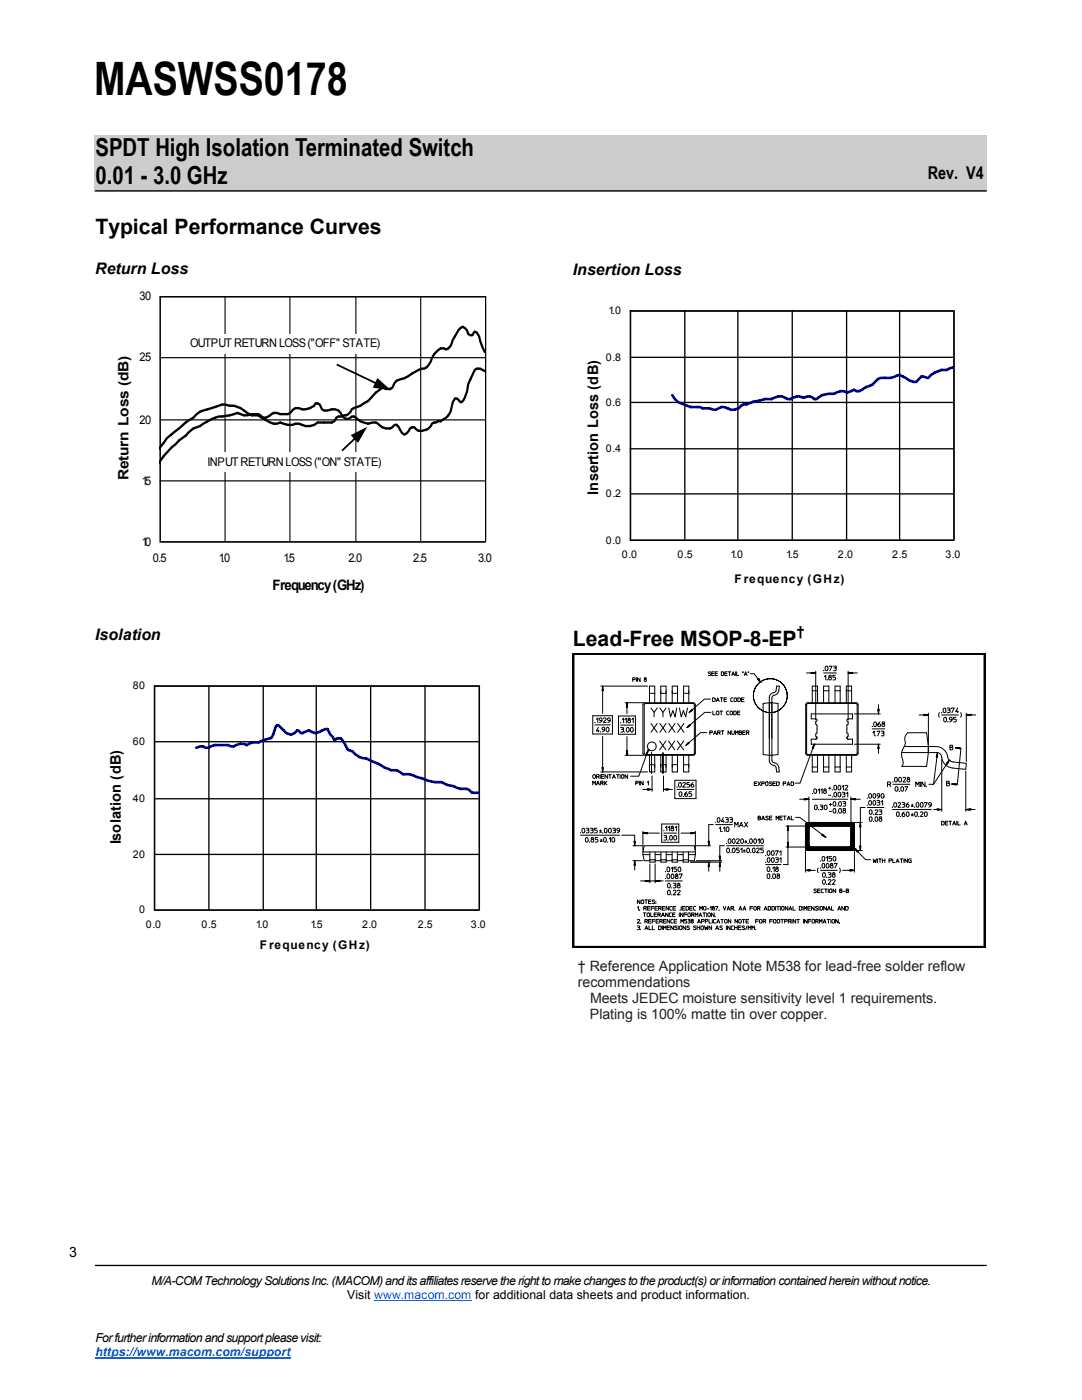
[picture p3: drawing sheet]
<svg xmlns="http://www.w3.org/2000/svg" width="216mm" height="279mm" viewBox="0 0 216 279" stroke-linecap="round" stroke-linejoin="round" font-family="sans-serif">
<defs><g id="words">
<text font-size="9.2" x="18.8" y="19">MASWSS0178</text>
<g font-size="5">
<text x="19" y="31.1">SPDT High Isolation Terminated Switch</text>
<text x="19" y="36.8">0.01 - 3.0 GHz</text>
</g>
<g font-size="4.2">
<text x="19" y="46.8">Typical Performance Curves</text>
<text x="114.3" y="128.9">Lead-Free MSOP-8-EP</text>
</g>
<text font-size="3.5" x="185.2" y="35.7">Rev. V4</text>
<g font-size="3.2">
<text x="19" y="54.7">Return Loss</text>
<text x="114.3" y="54.8">Insertion Loss</text>
<text x="19" y="127.7">Isolation</text>
</g>
<g font-size="2.9">
<text x="25.6" y="95.8" transform="rotate(-90 25.6 95.8)">Return Loss (dB)</text>
<text x="119.3" y="98.7" transform="rotate(-90 119.3 98.7)">Insertion Loss (dB)</text>
<text x="54.4" y="117.7">Frequency (GHz)</text>
<text x="24.1" y="168.6" transform="rotate(-90 24.1 168.6)">Isolation (dB)</text>
</g>
<g font-size="2.8">
<text x="159" y="126.9">†</text>
<text x="13.8" y="250.9">3</text>
</g>
<g font-size="2.8" fill="#212120">
<text x="115.3" y="193.7">† Reference Application Note M538 for lead-free solder reflow</text>
<text x="115.3" y="197">recommendations</text>
<text x="117.7" y="203.5">Plating is 100% matte tin over copper.</text>
<text x="117.8" y="200.3">Meets JEDEC moisture sensitivity level 1 requirements.</text>
</g>
<g font-size="2.5">
<text x="30.2" y="256.5">M/A-COM Technology Solutions Inc. (MACOM) and its affiliates reserve the right to make changes to the product(s) or information contained herein without notice.</text>
<text x="69.3" y="259.3">Visit www.macom.com for additional data sheets and product information.</text>
<text x="19" y="267.8">For further information and support please visit:</text>
</g>
<text font-size="2.5" fill="#06f" x="19" y="270.7">https://www.macom.com/support</text>
<g font-size="2.4">
<text x="27.8" y="60">30</text>
<text x="37.9" y="69.3">OUTPUT RETURN LOSS (&quot;OFF&quot; STATE)</text>
<text x="27.8" y="72.2">25</text>
<text x="27.8" y="84.6">20</text>
<text x="41.4" y="92.9">INPUT RETURN LOSS (&quot;ON&quot; STATE)</text>
<text x="28.3" y="96.7">15</text>
<text x="28.3" y="108.9">10</text>
<text x="30.5" y="112.3">0.5</text>
<text x="43.6" y="112.3">1.0</text>
<text x="56.6" y="112.3">1.5</text>
<text x="69.5" y="112.3">2.0</text>
<text x="82.5" y="112.3">2.5</text>
<text x="95.4" y="112.3">3.0</text>
<text x="146.6" y="116.4">Frequency (GHz)</text>
<text x="51.9" y="189.5">Frequency (GHz)</text>
</g>
<g font-size="2.1">
<text x="121.5" y="62.7">1.0</text>
<text x="120.9" y="72">0.8</text>
<text x="120.9" y="81">0.6</text>
<text x="120.9" y="90.2">0.4</text>
<text x="120.9" y="99.2">0.2</text>
<text x="120.9" y="108.5">0.0</text>
<text x="124.1" y="111.4">0.0</text>
<text x="135.2" y="111.4">0.5</text>
<text x="145.8" y="111.4">1.0</text>
<text x="156.9" y="111.4">1.5</text>
<text x="167.2" y="111.4">2.0</text>
<text x="178.1" y="111.4">2.5</text>
<text x="188.7" y="111.4">3.0</text>
<text x="26.5" y="137.6">80</text>
<text x="26.5" y="148.7">60</text>
<text x="26.5" y="160.1">40</text>
<text x="26.5" y="171.2">20</text>
<text x="27.8" y="182.3">0</text>
<text x="29.1" y="185.2">0.0</text>
<text x="40.2" y="185.2">0.5</text>
<text x="51.1" y="185.2">1.0</text>
<text x="61.9" y="185.2">1.5</text>
<text x="72.3" y="185.2">2.0</text>
<text x="83.4" y="185.2">2.5</text>
<text x="93.9" y="185.2">3.0</text>
</g>
</g></defs>
<path d="M18.8 26.9h178v11.3h-178z" fill-rule="evenodd" fill="#ccc"/>
<path d="M19 38.1h177.8" fill="none" stroke="#000" stroke-width=".26"/>
<g fill="#fff">
<path d="M6.9 247.1h9.6v6.3h-9.6z" fill-rule="evenodd"/>
<path d="M6.9 247.3h9.5v6.4h-9.5z" fill-rule="evenodd"/>
</g>
<path d="M19 252.6h177.8" fill="none" stroke="#000" stroke-width=".26"/>
<path d="M74.7 259.7h19.4" fill="none" stroke="#06f" stroke-width=".2"/>
<path d="M19 271.1h39" fill="none" stroke="#06f" stroke-width=".25"/>
<g fill="#fff">
<path d="M6.9 247.3h9.5v6.3h-9.5z" fill-rule="evenodd"/>
<path d="M31.8 59h64.9v49h-64.9z" fill-rule="evenodd"/>
</g>
<path d="M44.9 59.2v48.7M57.9 59.2v48.7M71 59.2v48.7M84 59.2v48.7M96.7 59.2h-64.7v49h64.9M96.9 59.2v48.7M32 71.4h64.7M32 96h64.7M32 83.8h64.7" fill="none" stroke="#000" stroke-width=".23"/>
<path d="M96.7 74.1l-.9-.5a1.01 1.01 0 0 0-1.3 .7l-1.1 2.4a5.5 5.5 0 0 1-1.3 3.6h-.2l-.7-.7h-.4l-.4 .7-.3 .9a2.9 2.9 0 0 1-1.5 2.4l-.6 .5h-.7l-.2 .2h-.5l-.4 .3a2.25 2.25 0 0 1-3.1 1.2l-.4-.5h-.5l-.4 .2-.6 1-.5 .2-.4-.2-.7-1.2-.4-.5h-.5a1.67 1.67 0 0 1-2.4 .5 2.45 2.45 0 0 0-1.7-1 3.4 3.4 0 0 1-3.5-.9l-.5-.3h-.4a1.23 1.23 0 0 1-1.4 .5 1.23 1.23 0 0 1-.8-1.2 1.99 1.99 0 0 0-2.6-.5 1.03 1.03 0 0 1-1.4-.7l-.2-.4-.4-.3h-.5l-.2 .5a3.2 3.2 0 0 1-3.3 .5 1.68 1.68 0 0 0-1.5 .9l-.4 .3h-1.6a1.38 1.38 0 0 0-1.9 .2l-.5 .2a1 1 0 0 1-1.5-.2 3.7 3.7 0 0 0-2.7 0h-.6l-1.3-.5a9.9 9.9 0 0 1-3.8 .7l-1.3 .5-2.4 1.4a4.4 4.4 0 0 0-2.8 2l-1.4 .9-1.5 1.4-1.5 1.7-1 1.4M96.7 70.2l-.9-2.1-.2-1-.4-.7-.4-.2-.5 .7h-.4l-.5-.2-.2-.8-.9-.7-.8 .7-1.1 2a2.3 2.3 0 0 1-1.4 1.9l-.4-.3h-.6a4.2 4.2 0 0 0-2 2.7 1.83 1.83 0 0 1-1.8 1.4l-2 .9a6.9 6.9 0 0 1-3 1.5l-.7 .9a1.05 1.05 0 0 1-1.7 .5h-.5a9.8 9.8 0 0 0-2.8 2.6l-1.6 1-1.7 .7a1.51 1.51 0 0 1-1.6 1.2l-.4 .2a1.02 1.02 0 0 0-1.3 .7l-.7 .5h-2.8a3.1 3.1 0 0 1-3.7 .3h-.7a3.5 3.5 0 0 1-3.1-.3 2.51 2.51 0 0 1-2.8-.5l-1.6-.9a2.83 2.83 0 0 1-2.8-1 4.5 4.5 0 0 0-2.9-.9 3 3 0 0 0-2.8 .2 9.3 9.3 0 0 0-3.7 1.5l-.7 .7-1.5 .9-3.8 3.1-1.6 2.2" fill="none" stroke="#000" stroke-width=".46"/>
<g fill="#fff">
<path d="M40.8 90.3h36.4v3.8h-36.4z" fill-rule="evenodd"/>
<path d="M37.3 66.7h39.7v3.8h-39.7z" fill-rule="evenodd"/>
</g>
<g fill="#000">
<path d="M67.3 72.6l8 3.8-.2 .3-8-3.8zM75.3 75.5l2.8 2.4-3.7-.5z"/>
<path d="M68.1 89.8l2.8-2.6 .2 .3-2.7 2.6zM70 86.9l3.3-1.7-1.8 3.2z"/>
</g>
<g fill="none" stroke="#000" stroke-width=".26">
<path d="M125.8 71.3h64.3M136.7 62.1v45.5M147.3 62.1v45.5M158.1 62.1v45.5M169 62.1v45.5M179.5 62.1v45.5M190.1 62.1h-64.3v45.7h64.6M190.4 62.1v45.5M125.8 98.6h64.3M125.8 89.6h64.3M125.8 80.3h64.3M41.7 136.9v44.5"/>
<path d="M52.5 136.9v44.5M63.1 136.9v44.5M74 136.9v44.5M84.8 136.9v44.5M95.4 136.9h-64.6v44.8h64.9M95.7 136.9v44.5M30.8 159.4h64.6M30.8 148h64.6M30.8 170.5h64.6"/>
</g>
<path d="M190.3 73.3l-1.4 .5a3.9 3.9 0 0 0-3.7 1.6l-.8-.2a.84 .84 0 0 0-1 .5l-.6 .5h-.5l-.8-.2a4.4 4.4 0 0 0-2.3-1.1 3.7 3.7 0 0 1-2.7 .5h-.8l-.5 .3a3.6 3.6 0 0 1-2.4 1.6l-1.3 .8h-.6l-.5-.3-1.3 .5a2.44 2.44 0 0 0-2.7 .3 4.5 4.5 0 0 0-3.4 1.1h-.5a1.51 1.51 0 0 0-2.1-.3 2.45 2.45 0 0 0-2.7 .3h-.5a2.44 2.44 0 0 0-3.2 0h-1.3l-2.4 .5-2.4 .8a2.01 2.01 0 0 1-2.6 .5 1.96 1.96 0 0 0-2.4 .3h-.5l-.8-.3h-1.3l-.6-.3h-.5a6.4 6.4 0 0 1-4.5-1.5l-.5-.8M39.2 149.2l.8-.2 1.6 .2a3.7 3.7 0 0 1 2.6-.5h1.3l.6 .3h.5a2.44 2.44 0 0 1 2.6-.3 2.73 2.73 0 0 1 2.4-.5l2.4-.8a4.9 4.9 0 0 0 1.1-2.4l.2-.3h.3l.8 .8a1.76 1.76 0 0 0 2.4 .8l.5-.5h.3l.5 .5 1.6-.5a1.9 1.9 0 0 0 2.6 0l.5-.3h.6l.5 1.1 .5 .5 .3 .6h.3a.94 .94 0 0 1 1.3 0l1 1.8 .3 .3 .8 .2a3.2 3.2 0 0 0 2.6 1.4l5.1 2.3a2.43 2.43 0 0 1 2.4 .8 3.6 3.6 0 0 1 2.6 .6l1.1 .2a7.1 7.1 0 0 0 3.9 .8l1.1 .6 1.3 .2a3.6 3.6 0 0 0 2.7 .6l.5 .2 .5 .5h1.3" fill="none" stroke="#000080" stroke-width=".53"/>
<path d="M114.3 130.4h82.3v58.7h-82.3z" fill-rule="evenodd" fill="#fff"/>
<path d="M114.3 130.4h82.3v58.7h-82.3z" fill="none" stroke="#000" stroke-width=".71"/>
<path d="M115.1 131.1h81.1v56h-81.1z" fill-rule="evenodd" fill="#fff" stroke="#fff" stroke-width=".2"/>
<g fill="none" stroke="#000" stroke-width=".2">
<path d="M119.9 136.9h9.4M120.2 137.8h.2zM120.2 137.7h.1M120.2 137.7h.1h-.1M120.2 137.6h.1M120.2 137.5h.1M120.3 137.3h.1M120.3 137.1v.2M120.3 137.4v.1M120.3 137v.1M120.3 136.9l.1 1h-.3zM120.3 136.9v5.5"/>
<path d="M120.3 137.5v.1M126.3 135.7l.4-.1v-.3h-.4v.7M127 135.3v.7M127.7 135.3v.7l-.5-.7v.7M128.7 135.6a.22 .22 0 0 0-.1 .3 .22 .22 0 0 0 .4 0 .22 .22 0 0 0-.2-.3M129.6 138.4h1.1M131.9 138.4h1M134.2 138.4h1M136.4 138.4h1.1M141.8 139.5h-1.2l-3.1 2.7M141.8 134.2l-.2-.1-.3 .1 .4 .3a.24 .24 0 0 1 0 .4 .24 .24 0 0 1-.4-.2M142 134.4h.4"/>
<path d="M142.2 139.3l.5 .1-.1 .6h-.4zM142.5 134.1h-.5v.7h.5M142.7 134.4h.4M143 139.8h.5M143.2 134.1h-.5v.7h.5M143.8 139.3h.2v.7M144 134.1l.4 .1v.6h-.4zM144 139.3h.3M144.5 139.6h.4M144.7 134.4h.4M145 139.3h-.5v.7h.5M145.1 134.1h-.4v.7h.4"/>
<path d="M145.3 134.1h.3v.7M145.6 134.1h.2M146 134.8l.3-.7 .3 .7M146.1 134.6h.4M146.3 139.3h-.4l-.1 .2 .1 .4 .4 .1M146.6 139.3h.2l.2 .1v.5l-.2 .1-.3-.2zM146.8 134.1v.7M147 134.1v.7h.4M147.3 139.3l.4 .1v.6h-.4zM148 139.6h.4M148.2 134.1v.2M148.3 134.1v.2"/>
<path d="M148.5 139.3h-.5v.7h.5M148.5 134.8l.3-.7 .3 .7M148.6 134.6h.4M149.3 134.1v.2M149.4 134.1v.2M149.7 134.5h.8l1.3 1.7M151.2 135.6l.2-.2 .4 .8zM151.2 135.6h.2M151.3 135.6h.2M151.3 135.5h.1M151.3 135.7h.2M151.4 135.5h.1"/>
<path d="M151.4 135.7h.1M151.4 135.8h.2M151.5 135.9h.1M151.6 135.9h.1M151.6 135.9l.1 .1M151.7 136h.1M151.7 136.1h.1M155 136.9h.5l-.1 .9a1.25 1.25 0 0 1-1.1 1.1l-.2 .4v12.4a1.4 1.4 0 0 0 1 .8l.3 .5 .1 1.1h-.5l-.1-.8a1.08 1.08 0 0 0-.9-.7l-.5-.7v-12.6a1.22 1.22 0 0 1 1.2-1.2l.2-.2zM161 134.3h1.8M161.9 134.2h.1M161.9 134.2l.9 .1-.9 .2zM162.1 137.9h1.1"/>
<path d="M162.2 134.2l-.3 .1h.6M162.5 134.4h-.6h.3M162.8 134v9.7M164.4 137.9h1M164.4 133.9h.1M164.4 134.3h2.5M164.5 135.1l.3-.3v.9M164.8 133.1a.28 .28 0 0 1 .3-.1 .28 .28 0 0 1 .1 .3v.2a.29 .29 0 0 1-.2 .4 .29 .29 0 0 1-.3-.4zM165.1 135.7h.1M165.5 133h.6l-.5 .9M165.6 135.2a.28 .28 0 0 0-.2 .4 .28 .28 0 0 0 .5 0 .28 .28 0 0 0-.2-.4M166.3 133h.6v.2l-.2 .1a.28 .28 0 0 1 .2 .3 .28 .28 0 0 1-.2 .3h-.4"/>
<path d="M166.5 133.3h.2M166.6 137.9h1.1M166.7 134.8h-.5v.4h.3a.28 .28 0 0 1 .3 .2 .28 .28 0 0 1-.3 .3h-.3M168.9 137.9h1.1M169.3 134.3l.9-.1v.3zM169.3 134v9.7M169.3 134.3h1.8M169.6 134.4h.5h-.2M169.6 134.3h.5h-.8M169.9 134.2h.2M170.2 134.2h.1M118.3 156.7v-.8l.3 .4 .2-.4v.8"/>
<path d="M118.3 142.9h3.9v3.6h-3.9zM118.4 154.7l.2-.1 .2 .2v.3l-.1 .2-.4-.1zM118.7 144.2h.1M118.7 144.7h3.1M119 143.6l.3-.3v.9M119 156.7l.3-.8 .3 .8M119 155v.4M119.1 156.4h.5M119.3 155h-.3v-.4l.6 .1-.1 .3h-.2l.3 .4M119.4 145.2l-.4 .7h.6M119.4 145.7v.4M119.8 154.6v.8"/>
<path d="M119.8 146.1h.1M119.9 156.3v.4M119.9 154.1h9.4M120 155h.5M120.1 143.8h-.3a.28 .28 0 0 1-.1-.5 .28 .28 0 0 1 .4 .2v.4l-.4 .3M120.1 156.3h-.2v-.4l.5 .1v.2l-.3 .1 .3 .4M120.1 153.2h.3l-.1 .9zM120.2 153.3h.1h-.1M120.2 153.2h.2M120.2 153.5l.1 .1M120.2 153.5h.1M120.3 153.7h.1"/>
<path d="M120.3 153.8v.3M120.3 153.6v.1M120.3 147v7.1M120.3 153.4h-.1h.1M120.4 143.5a.27 .27 0 0 1 .3-.2 .27 .27 0 0 1 .2 .3l-.5 .6h.6M120.5 154.6h-.5v.8h.5M120.6 155.9v.8M120.7 145.7h-.3a.27 .27 0 0 1-.1-.5 .27 .27 0 0 1 .4 .2v.4l-.5 .3M120.7 156.3l-.1 .1M121.1 155.9l-.4 .4 .4 .4M121.1 145.2h.1a.51 .51 0 0 1 .3 .4 .51 .51 0 0 1-.2 .5h-.1a.55 .55 0 0 1-.1-.9zM121.3 154.6v.8l-.6-.8v.8"/>
<path d="M121.5 154.6h.2v.8M121.7 154.6h.3M121.8 143.8h-.3a.27 .27 0 0 1-.3-.3 .27 .27 0 0 1 .3-.2 .27 .27 0 0 1 .3 .2l-.1 .4-.4 .3M122.2 155.4l.3-.8 .3 .8M122.3 155.1h.4M123.1 154.6h.2v.8M123.3 154.6h.3M123.4 142.9h3.4v3.7h-3.4zM123.8 154.6v.8M123.9 144.3h.1M123.9 145.2l.5 .1v.2l-.2 .1a.29 .29 0 0 1 .2 .3 .29 .29 0 0 1-.2 .2h-.3M123.9 144.7h2.5"/>
<path d="M124 145.6h.2M124.1 154.7l.2-.1 .2 .2-.1 .5h-.3zM124.2 143.6l.3-.2v.9M124.7 146.1h.1M124.7 143.6l.3-.2v.9M124.8 150.8h3.6M124.8 140.3h3.6M125 149.8h.3l-.2 1zM125.1 149.9h.1M125.1 150h.1zM125.1 150h.1M125.1 141h.1"/>
<path d="M125.1 140.8l.1 .2h-.1M125.1 150.3v.1M125.1 150.2h.1M125.1 150.1h.1M125.1 140.8h.1M125.1 140.3v.4M125.1 140.3l.2 .9h-.3zM125.1 150.6v.2M125.1 150.5v.1M125.1 150.5h.1M125.1 145.3a.29 .29 0 0 1 .5 .2v.3a.29 .29 0 0 1-.3 .3 .29 .29 0 0 1-.3-.3zM125.1 140.3v2.2"/>
<path d="M125.1 147v3.8M125.1 140.7h.1M125.2 150.1h-.1h.1M125.2 141.1h-.1l.1 .1M125.3 154.6v.8l-.6-.8v.8M125.5 143.7a.29 .29 0 0 0-.2 .5 .29 .29 0 0 0 .5 0 .29 .29 0 0 0-.2-.5M125.9 145.3a.28 .28 0 0 1 .3-.1 .28 .28 0 0 1 .2 .3v.3a.29 .29 0 0 1-.3 .3 .29 .29 0 0 1-.3-.3zM126.1 143.6l.3-.2v.9M126.9 156.3h.5v-.3l-.5-.1v.8M127.6 155.9v.8M128.3 157.6h1.8M128.4 155.9v.8l-.6-.8v.8"/>
<path d="M128.4 140.4l.2-.1h9.8l.3 .2 .1 9.9-.1 .2-.4 .2-9.8-.1-.2-.4zM128.6 140.5l9.8-.1 .2 .3-.1 9.8-.2 .1-9.7-.1zM129.1 150.3h.1M129.1 150.2h.1M129.2 150.1h.1M129.2 150.4h-.2l.1 .1M129.2 156.2l.2-.3v.8M129.2 157.5l.9 .1-.9 .1zM129.2 157.5h.1M129.2 150.3h-.1M129.2 150h.1M129.3 150h.1"/>
<path d="M129.3 149.9h.1M129.3 149.8h.1M129.4 149.7h.1M129.4 149.6h.1M129.4 149.6l-1.9 5.3h-1.6M129.4 149.6l-.2 .9-.2-.1zM129.5 157.5h-.2h.5M129.6 152.6h1.1M129.6 140.3v-3.4h1.1v3.4M129.6 150.8v3.3h1.1v-3.3M129.8 157.6h-.5l.2 .1M129.9 141.3l.6 .9v.9"/>
<path d="M129.9 144.4l1.3 1.8M130 150.2v4.2M130.1 154.9v3.1M131.2 141.3l-.7 .9M131.2 144.4l-1.3 1.8M131.6 147.9l1.3 1.8M131.7 141.3l.6 .9v.9M131.7 144.4l1.2 1.8M131.9 152.6h1M131.9 140.3v-3.4h1v3.4M131.9 150.8v3.3h1v-3.3M132.3 150.2v4.2"/>
<path d="M132.4 157.6l.9-.1v.2zM132.4 157.6h1.8M132.4 154.9v3.1M132.7 157.6h.6l-.3 .1M132.7 157.5l.6 .1h-.9M132.9 147.9l-1.3 1.8M132.9 141.3l-.6 .9M132.9 144.4l-1.2 1.8M133 157.5h.3M133.3 157.5h.1M133.4 147.9l1.3 1.8M133.5 141.3l.3 1.8 .5-1.3 .4 1.3 .4-1.8"/>
<path d="M133.5 144.4l1.2 1.8M134.2 152.6h1M134.2 140.3v-3.4h1v3.4M134.2 150.8v3.3h1v-3.3M134.7 147.9l-1.3 1.8M134.7 155.7h4.2v3.7h-4.2zM134.7 144.4l-1.2 1.8M135.1 157.1h.1M135.1 157.6h3.4M135.2 147.9l1.2 1.8M135.2 144.4l1.3 1.8M135.5 156.3a.29 .29 0 0 1 .4-.1 .29 .29 0 0 1 .1 .3v.3a.29 .29 0 0 1-.3 .3 .29 .29 0 0 1-.3-.3z"/>
<path d="M135.6 141.3l.4 1.8 .4-1.3 .5 1.3 .3-1.8M135.7 158.1l.1-.1a.51 .51 0 0 1 .3 .5 .51 .51 0 0 1-.3 .5 .51 .51 0 0 1-.1-.9zM136.2 156.3a.27 .27 0 0 1 .4-.1 .27 .27 0 0 1 .2 .3l-.6 .6h.6M136.4 159h.1M136.4 140.3v-3.4h1.1v3.4M136.4 150.8v3.3h1.1v-3.3M136.4 152.6h1.1M136.4 147.9l-1.2 1.8M136.5 144.4l-1.3 1.8M137.1 158l-.3 .2a.39 .39 0 0 0-.1 .5 .39 .39 0 0 0 .3 .3 .28 .28 0 0 0 .2-.3 .28 .28 0 0 0-.2-.3 .28 .28 0 0 0-.3 .3M137.1 148.6h.1M137.2 148.5h.1"/>
<path d="M137.2 145.1h.1M137.2 148.4h.2M137.2 148.5h-.1M137.3 148.4h.1M137.3 148.3h.2M137.3 145h.1M137.4 148.3h.1M137.4 148.2l.1 .1-.6 .5zM137.4 144.9h.1M137.4 145h-.1M137.4 144.9h.2M137.5 144.8h.2"/>
<path d="M137.6 144.7h.1M137.6 144.7l.1 .1-.6 .4zM137.6 156.2h-.5v.4h.3a.28 .28 0 0 1 .2 .2 .28 .28 0 0 1-.2 .3h-.3M137.7 144.8h-.2M137.8 142h.1M137.9 141.8h.2M138 141.8h.1M138 158h-.5v.4h.3a.28 .28 0 0 1 .3 .3 .28 .28 0 0 1-.3 .3h-.3M138 141.9h-.1M138 141.7h.1M138.1 141.6l.1 .2-.7 .4zM138.3 156.2l-.2 .2a.38 .38 0 0 0-.2 .5 .38 .38 0 0 0 .4 .2 .29 .29 0 0 0 .1-.5 .29 .29 0 0 0-.5 .2"/>
<path d="M141 146.2h-1.2l-2.9 2.6M141.7 146.2h.4v-.3h-.4v.7M141.9 142.2h-1.2l-3.6 3M142.3 141.9v.8h.4M142.4 146.6l.3-.7 .3 .7M142.5 146.4h.4M142.9 140l.3-.7 .3 .7M143 142l.2-.1 .3 .2-.1 .5-.3 .1-.1-.2zM143.2 146.2v.4M143.5 146.2h-.3v-.3h.5v.3h-.2l.2 .4M143.7 141.9h.2v.8M143.9 141.9h.3"/>
<path d="M144 145.9h.2v.7M144.2 145.9h.3M145.5 141.9l-.4 .1-.1 .2v.4l.5 .1M145.7 142l.2-.1 .2 .1v.6h-.4zM145.8 145.9v.7l-.5-.7v.7M146 145.9v.5l.2 .2 .3-.1 .1-.6M146.4 141.9l.5 .1-.1 .6-.4 .1zM146.8 146.6v-.7l.2 .4 .3-.4v.7M147.2 142.3h.4M147.5 146.2h.3a.21 .21 0 0 1 .2 .2 .21 .21 0 0 1-.2 .2h-.3v-.7h.4l-.1 .3M147.7 141.9h-.5v.8h.5M148.2 146.2h.5"/>
<path d="M148.7 145.9h-.5v.7h.5M149 146.2v.4M149.3 146.2h-.3v-.3h.4l.1 .3h-.2l.2 .4M150.5 156.4h.5M151.1 156.1h-.6v.7h.6M151.3 156.1l.5 .7M151.8 156.1l-.5 .7M152 156.4h.5v-.3h-.5v.7M152.3 140.4l1.2-.1 1.8 .1v10.2l-1.2 .2-1.8-.2zM152.8 156.1h.3l.2 .1v.4l-.2 .2-.3-.2zM154 156.1h-.5l.4 .3a.22 .22 0 0 1 .1 .4 .22 .22 0 0 1-.4 0l-.1-.1M154.2 156.4h.5"/>
<path d="M154.8 156.1h-.6v.7h.6M155 156.1h.4l.1 .1v.4l-.1 .2h-.4zM156.3 156.4h.5v-.3h-.5v.7M157.1 156.8l.3-.7 .2 .7M157.2 156.6h.4M157.9 156.1h.4l.1 .5-.2 .2h-.3zM159.6 159.5h1.8M160.5 159.4l.9 .1-.9 .2zM160.5 159.4h.1M160.8 159.4l-.2 .1h.5M160.9 140.4l.2-.1h9.8l.2 .1 .2 .3-.1 9.9-.4 .2-9.8-.1-.2-.3v-9.7zM161 140.6l.3-.2h9.5l.3 .2-.1 9.9h-9.9z"/>
<path d="M161.1 159.6h-.5h.2M161.4 159.1v9.5M162.1 140.3v-3.4h1.1v3.4M162.1 150.8v3.3h1.1v-3.3M162.1 153.1h1.1M162.1 158.4h.1M162.1 159.5h7.1M162.2 149.3h.1M162.2 149.2h.1M162.3 149.1h.1M162.3 149h.1M162.3 149.3h-.2l.1 .1"/>
<path d="M162.3 149.2h-.1M162.4 148.8h.1M162.4 148.9h.1M162.4 148.7h.1M162.5 148.7h.1M162.5 148.6h.1M162.5 148.5l-2.8 7.8h-1M162.5 148.5h.1M162.5 148.5l-.2 .9h-.2zM162.5 157.5a.27 .27 0 0 1 .4 0 .27 .27 0 0 1 .1 .3v.2a.29 .29 0 0 1-.3 .4 .29 .29 0 0 1-.3-.4zM163.3 157.7l.2-.3v1M163.8 157.7l.3-.3v1"/>
<path d="M164.4 140.3v-3.4h1v3.4M164.4 150.8v3.3h1v-3.3M164.4 153.1h1M164.6 157.8a.29 .29 0 0 0-.2 .4 .29 .29 0 0 0 .5 0 .29 .29 0 0 0-.2-.4M165.4 157.3h.4M165.4 158.7h.4M165.6 157.1v.5M166.1 157.7h.1M166.1 159.1h.1M166.5 158.2a.28 .28 0 0 1 .3 0 .28 .28 0 0 1 .2 .3l-.1 .4a.25 .25 0 0 1-.2 .2 .25 .25 0 0 1-.3-.2zM166.5 156.8h.2a.51 .51 0 0 1 .2 .8 .27 .27 0 0 1-.3 0 .27 .27 0 0 1-.2-.3zM166.6 140.3v-3.4h1.1v3.4"/>
<path d="M166.6 150.8v3.3h1.1v-3.3M166.6 153.1h1.1M167.3 158.2a.28 .28 0 0 1 .4 0 .28 .28 0 0 1 .1 .3v.4a.28 .28 0 0 1-.4 .2 .28 .28 0 0 1-.2-.4zM167.4 156.8h.1a.51 .51 0 0 1 .3 .4 .51 .51 0 0 1-.3 .5 .55 .55 0 0 1-.1-.9zM168.1 157l.2-.2v.9M168.1 158.1l.5 .1-.2 .3a.3 .3 0 0 1 .2 .3 .3 .3 0 0 1-.2 .3h-.3M168.2 160l.6 .1v.2l-.2 .1a.3 .3 0 0 1 .2 .2 .3 .3 0 0 1-.3 .3h-.3M168.2 158.5h.2M168.6 156.9a.28 .28 0 0 1 .4-.2 .28 .28 0 0 1 .1 .4l-.5 .6h.6M168.9 158.4l.3-.3v1M168.9 140.3v-3.4h1.1v3.4M168.9 150.8v3.3h1.1v-3.3"/>
<path d="M168.9 153.1h1.1M169.2 147.5h.9v1h-8.2v-1h.9a.3 .3 0 0 0 .3-.3 .3 .3 0 0 0-.3-.3v-.4l.3-.3v-1.5l-.3-.1v-.6a.28 .28 0 0 0 .3-.2 .28 .28 0 0 0-.3-.3h-.9v-1h8.2v1h-.8a.28 .28 0 0 0-.3 .3 .28 .28 0 0 0 .3 .2v.5l-.3 .3v1.5l.3 .2v.4a.3 .3 0 0 0-.3 .3 .3 .3 0 0 0 .3 .3M169.8 159.1v9.6l-.2 .3-.2 .1M169.8 159.5l1-.1v.3zM169.8 159.5h1.9M170.1 159.6h.6h-.3M170.1 159.5h.6h-.8M170.4 159.4h.3M170.5 148.5h5.2M170.5 142.5h5.2M170.7 159.4h.1M173.1 159.3h.1"/>
<path d="M173.5 158.5a.27 .27 0 0 1 .3 0 .27 .27 0 0 1 .1 .3v.2a.29 .29 0 0 1-.2 .3 .29 .29 0 0 1-.3-.3zM173.5 159.9a.27 .27 0 0 1 .3-.1 .27 .27 0 0 1 .1 .3v.3a.29 .29 0 0 1-.2 .3 .29 .29 0 0 1-.3-.3zM174.1 145h.1M174.1 145.5h2.5M174.2 146.2l.3-.3v1M174.3 158.5a.27 .27 0 0 1 .3-.1 .27 .27 0 0 1 .2 .4v.2a.28 .28 0 0 1-.3 .3 .28 .28 0 0 1-.3-.3zM174.3 159.9a.27 .27 0 0 1 .3-.1 .27 .27 0 0 1 .2 .3v.3a.28 .28 0 0 1-.3 .3 .28 .28 0 0 1-.3-.3zM174.4 144.2a.27 .27 0 0 1 .4-.1 .27 .27 0 0 1 .1 .4v.2a.27 .27 0 0 1-.3 .3 .27 .27 0 0 1-.2-.3zM174.8 146.9h.1M175 159.8l.6 .1v.2h-.2a.3 .3 0 0 1 .2 .3 .3 .3 0 0 1-.2 .3h-.4M175.1 146v-.1h.5l-.4 1M175.2 141.6h.3l-.2 .9z"/>
<path d="M175.3 141.6h.1h-.1M175.3 149.4h.1h-.1M175.3 149.2l.1 .1M175.3 149.3h.1M175.3 141.7h.1M175.3 149.1v.1M175.3 142h.1M175.3 142.2v.3M175.3 148.9h.1M175.3 148.6v.3M175.3 148.5l.2 .9h-.3zM175.3 149h.1"/>
<path d="M175.3 140.7v1.8M175.3 148.5v1.9M175.3 142.1h.1M175.4 142v.1M175.4 149l-.1 .1M175.4 141.9l-.1 .1M175.4 141.8h-.1h.1M175.6 158.9h-.3a.28 .28 0 0 1-.2-.4 .28 .28 0 0 1 .4-.1 .28 .28 0 0 1 .1 .4v.2l-.5 .3M175.6 144.1l-.2 .2a.36 .36 0 0 0-.2 .5 .36 .36 0 0 0 .5 .2 .29 .29 0 0 0-.1-.5 .29 .29 0 0 0-.4 .2M175.9 145.9h.3a.2 .2 0 0 1 .2 .2 .2 .2 0 0 1-.2 .2 .29 .29 0 0 1 .2 .3 .29 .29 0 0 1-.2 .3h-.3M176 158.5a.28 .28 0 0 1 .3-.1 .28 .28 0 0 1 .1 .4v.2a.29 .29 0 0 1-.3 .3 .29 .29 0 0 1-.2-.3zM176 146.3h.2"/>
<path d="M176.2 144.5a.27 .27 0 0 0-.1 .4 .27 .27 0 0 0 .4 0 .27 .27 0 0 0-.1-.4M177.1 156.5v.5M177.5 156.5h-.4v-.4h.5a.24 .24 0 0 1 .2 .3 .24 .24 0 0 1-.3 .1l.3 .5M178.2 156.1h.1M178.2 156.5h3.4M178.6 155.3a.25 .25 0 0 1 .2-.1 .25 .25 0 0 1 .2 .2l.1 .3a.28 .28 0 0 1-.3 .4 .28 .28 0 0 1-.3-.4zM178.7 157.1a.28 .28 0 0 1 .4-.1 .28 .28 0 0 1 .1 .4 .37 .37 0 0 1-.4 .5l-.2-.3zM179.4 155.3a.25 .25 0 0 1 .3-.1 .25 .25 0 0 1 .2 .2v.3a.29 .29 0 0 1-.3 .4 .29 .29 0 0 1-.2-.4zM179.5 157.9h.1M179.8 157.1a.28 .28 0 0 1 .4-.1 .28 .28 0 0 1 .1 .4v.3a.27 .27 0 0 1-.3 .2 .27 .27 0 0 1-.2-.3zM180.2 155.3a.26 .26 0 0 1 .3-.1 .26 .26 0 0 1 .2 .3l-.5 .6h.5M180.5 149h6.3a2.59 2.59 0 0 1 2.5 2.5l.5 .5 .4 .1 2.7 .3-.2 1.2-2.5-.3a2.47 2.47 0 0 1-2.3-2.4l-.4-.5-.5-.2h-7.1"/>
<path d="M180.6 157.1v-.1h.5l-.4 .9M181.2 146.3h3.7l.4 2.7v1.2l-.4 2.8h-4.9a1.74 1.74 0 0 0 0-2 4.5 4.5 0 0 1 .7-2.6 1.87 1.87 0 0 1 .5-2.1zM181.3 155.5a.27 .27 0 0 0-.2 .5 .27 .27 0 0 0 .4 0 .27 .27 0 0 0-.2-.5M182.8 157v-.9l.3 .5 .3-.5v.9M183.4 142.7h1.9M183.7 156.1v.9M184.4 142.6l.9 .1-.9 .1zM184.4 142.6h.1M184.6 156.1v.9l-.6-.9v.9M184.6 142.6l-.2 .1h.6M184.9 157h.1M185 142.8h-.6h.2"/>
<path d="M185.3 142.3v6.3M186.9 151.1h.2h-.2M187 151h.1h-.2M187 150.9h.1zM187 150.8v.1M187 150.7v.1M187.1 150.6h-.1M187.1 150.3v.3M187.1 150.3h.1M187.1 150.2v.9h-.3zM187.1 150.2l-.8 6.3h-.9M187.5 142.2l-.2 .4 .2 .6"/>
<path d="M187.9 142.2h.1M187.9 142.7h3.4M188 151.6v10.3M188.3 141.4a.25 .25 0 0 1 .2-.1 .25 .25 0 0 1 .2 .2l.1 .4a.27 .27 0 0 1-.3 .3 .27 .27 0 0 1-.3-.3zM188.4 143.3a.28 .28 0 0 1 .4-.1 .28 .28 0 0 1 .1 .3v.2a.29 .29 0 0 1-.3 .4 .29 .29 0 0 1-.3-.4zM188.9 152.5h.2M188.9 156.3h.4a.26 .26 0 0 1 .2 .3 .26 .26 0 0 1-.2 .3h-.4v-1l.5 .1 .1 .2-.2 .1M188.9 152.4h.2M189 152.4h.1M189 152.3h.1M189.1 141.3h.3a.19 .19 0 0 1 .2 .2 .19 .19 0 0 1-.2 .2 .28 .28 0 0 1 .2 .3 .28 .28 0 0 1-.2 .2h-.3M189.2 152.3h-.2"/>
<path d="M189.2 152.1h.1M189.2 144.1h.1M189.2 141.7h.2M189.2 152.2h-.1M189.2 152h.1M189.3 152h.1M189.3 151.9h.1M189.4 151.8h.1M189.4 151.7l-.3 .9-.3-.2zM189.4 151.7l-3 4.8M189.6 149.2h.4a.26 .26 0 0 1 .2 .2 .26 .26 0 0 1-.2 .3h-.4v-.9h.5v.2l-.1 .2M189.9 141.4v-.1h.5l-.4 .9"/>
<path d="M190 156.5l.9-.1v.3zM190 143.7h-.3a.27 .27 0 0 1-.2-.4 .27 .27 0 0 1 .3-.1 .52 .52 0 0 1 .2 .5 .52 .52 0 0 1-.5 .4M190.2 156.5h.6l-.4 .1M190.5 156.6h.3M190.7 149.3l.9-.1v.3zM190.7 149.3l1.1 .1-.7 7.2-1.1-.1M190.7 156.6h.1M190.7 149.3h.9M190.8 156.4l-.8 .1M190.8 143.2h-.5v.4h.3a.28 .28 0 0 1 .3 .2 .28 .28 0 0 1-.3 .3h-.3M190.9 149.3h.7M191.1 141.3l-.4 .8h.6"/>
<path d="M191.1 141.9v.3M191.3 149.4h.2M191.4 149.4h.1M191.5 149.2h.1M191.7 142.2l.2 .4-.2 .6M192.7 153.9v8M192.9 142.7l.9-.1v.2zM192.9 142.7h1.8M192.9 142.3v9.7M193.2 142.8h.6h-.3M193.2 142.7h.6h-.9M193.5 142.6h.3"/>
<path d="M193.8 142.6h.1M115.9 166.2h.1M115.9 166.7h7.8M116.2 165.4a.25 .25 0 0 1 .3-.1 .25 .25 0 0 1 .2 .2v.4a.29 .29 0 0 1-.3 .3 .29 .29 0 0 1-.3-.3zM116.9 167.3a.24 .24 0 0 1 .2-.1 .24 .24 0 0 1 .3 .2v.4a.28 .28 0 0 1-.3 .3 .28 .28 0 0 1-.3-.3zM117 165.3l.5 .1-.1 .3a.28 .28 0 0 1 .1 .3 .28 .28 0 0 1-.2 .2h-.3M117.1 165.7h.3M117.7 168.1h.1M117.8 165.3h.4a.19 .19 0 0 1 .2 .2 .19 .19 0 0 1-.2 .2 .29 .29 0 0 1 .2 .3 .29 .29 0 0 1-.2 .2h-.4M117.9 165.7h.3M118.2 167.5a.29 .29 0 0 0-.2 .5 .29 .29 0 0 0 .5 0 .29 .29 0 0 0-.2-.5M119.1 165.3h-.4v.4h.3a.28 .28 0 0 1 .2 .3 .28 .28 0 0 1-.2 .2h-.3"/>
<path d="M119.3 167.2h-.5v.3h.3a.29 .29 0 0 1 .2 .3 .29 .29 0 0 1-.2 .3h-.3M119.7 166.1h.3M119.7 165.8h.3M119.8 168h.4M119.8 167.7h.4M119.8 165.7v.3M120 167.5v.4M120.3 166.2h.1M120.6 167.2h.1a.5 .5 0 0 1 .3 .4 .5 .5 0 0 1-.3 .5 .55 .55 0 0 1-.1-.9zM120.7 165.4a.27 .27 0 0 1 .3 0 .27 .27 0 0 1 .1 .3v.2a.27 .27 0 0 1-.2 .3 .27 .27 0 0 1-.3-.3zM121.3 168.1h.1M121.6 165.4a.27 .27 0 0 1 .3 0 .27 .27 0 0 1 .1 .3v.2a.29 .29 0 0 1-.3 .3 .29 .29 0 0 1-.3-.3z"/>
<path d="M121.6 167.5l.2-.3v.9M122.3 165.3l.5 .1-.2 .3a.29 .29 0 0 1 .2 .3 .29 .29 0 0 1-.2 .2h-.3M122.3 167.2h.1a.51 .51 0 0 1 .3 .4 .51 .51 0 0 1-.3 .5 .55 .55 0 0 1-.1-.9zM122.4 165.7h.2M123.6 165.8h-.3a.28 .28 0 0 1-.1-.4 .28 .28 0 0 1 .5 .1l-.1 .4-.4 .3M124.1 166.7h2.6v2.1M126.3 171.8h1.9M126.3 168.8h1.9M126.5 167.9h.3l-.1 .9zM126.6 168h.1l-.1 .1M126.6 167.9h.1M126.6 172.4h.1"/>
<path d="M126.6 172.5h.1M126.6 168.1h.1M126.6 172.2h.1M126.6 172l.1 .1M126.6 168.3h.1M126.7 168.5v.3M126.7 168.4l-.1 .1M126.7 171.8v.1M126.7 171.8l.1 .9h-.3zM126.7 171.8v1.9M126.7 168.2l-.1 .1M126.7 172.3h.1"/>
<path d="M126.7 168.1h-.1l.1 .1M126.7 172.6l-.1 .1M126.7 172.5h-.1l.1 .1M127.7 179.6v.8l-.5-.8v.8M127.8 175.8h4.5M128 179.7h.1a.24 .24 0 0 1 .2-.1 .24 .24 0 0 1 .2 .2v.4a.26 .26 0 0 1-.3 .2 .26 .26 0 0 1-.2-.2zM128.3 166.3l.9-.1v.2zM128.3 170.6l.3 1.2h1.1M128.3 170l.3-1.2h10l.2 1.2M128.3 170h10.5M128.3 170.6h1.4M128.3 165.9v3.8"/>
<path d="M128.3 170v.6M128.3 166.3h3.3M128.6 166.3h.6h-.9M128.6 166.3h.6M128.7 179.6h.3v.8M128.8 175.7h.1M128.8 175.7l.9 .1-.9 .2zM129 179.6h.2M129 166.4h.2M129.1 175.8h-.3h.6M129.2 166.2h-.2M129.4 175.9h-.6h.3"/>
<path d="M129.4 179.9h.5M129.7 170v2.1h1v-2.1M129.7 171.6h1M129.7 172.4v3.8M130 179.6h-.6v.8h.6M130.7 179.7l-.2-.1a.17 .17 0 0 0-.3 .1 .17 .17 0 0 0 .1 .2l.3 .1a.17 .17 0 0 1 .1 .2 .17 .17 0 0 1-.2 .2l-.3-.1M130.7 175.8l1-.1v.3zM130.7 171.8h1.2M130.7 172.4v3.8M130.7 170.6h1.2M130.9 180h.1M131.1 175.9h.5h-.2"/>
<path d="M131.1 175.8h.5h-.8M131.4 175.8h.2M131.7 175.7h.1M131.9 170v2.1h1.1v-2.1M131.9 171.6h1.1M132.1 164.5h3.4v3.6h-3.4zM132.5 165.8h.1M132.5 166.8h.4a.19 .19 0 0 1 .2 .1 .19 .19 0 0 1-.2 .2 .28 .28 0 0 1 .2 .3 .28 .28 0 0 1-.2 .3h-.4M132.5 166.3h2.5M132.6 167.1h.3M132.8 165.2l.3-.3v.9M132.8 174h.1"/>
<path d="M132.8 175.4h.1M132.8 175.8h3.4M133 171.8h1.1M133 170.6h1.1M133.2 173.1a.27 .27 0 0 1 .4 0 .27 .27 0 0 1 .1 .3v.3a.29 .29 0 0 1-.3 .3 .29 .29 0 0 1-.3-.3zM133.3 174.5l.1-.1a.51 .51 0 0 1 .3 .5 .51 .51 0 0 1-.3 .5 .55 .55 0 0 1-.1-.9zM133.3 176.4a.25 .25 0 0 1 .2-.1 .25 .25 0 0 1 .3 .2 .45 .45 0 0 1-.3 .7 .5 .5 0 0 1-.2-.8zM133.3 177.8a.25 .25 0 0 1 .2-.1 .25 .25 0 0 1 .3 .2v.4a.27 .27 0 0 1-.3 .3 .27 .27 0 0 1-.3-.3zM133.3 167.7h.1M133.4 165.2l.2-.3v.9M133.7 166.9a.27 .27 0 0 1 .3-.1 .27 .27 0 0 1 .2 .3v.2a.28 .28 0 0 1-.3 .4 .28 .28 0 0 1-.3-.4zM134 173.3l.2-.2v.9"/>
<path d="M134.1 174.5l.1-.1a.5 .5 0 0 1 .3 .5 .5 .5 0 0 1-.3 .5 .51 .51 0 0 1-.1-.9zM134.1 177.2h.1M134.1 178.6h.1M134.1 170v2.1h1.1v-2.1M134.1 171.6h1.1M134.2 165.3a.27 .27 0 0 0-.2 .4 .27 .27 0 0 0 .4 0 .27 .27 0 0 0-.2-.4M134.4 176.3l.5 .1-.2 .3a.29 .29 0 0 1 .2 .3 .29 .29 0 0 1-.2 .2h-.3M134.4 177.8a.28 .28 0 0 1 .3-.1 .28 .28 0 0 1 .2 .3l-.5 .6h.5M134.5 176.7h.2M134.5 166.9a.27 .27 0 0 1 .4-.1 .27 .27 0 0 1 .1 .3v.2a.29 .29 0 0 1-.2 .4 .29 .29 0 0 1-.3-.4zM134.8 165.2l.2-.3v.9M135 173.1h-.5v.3h.4a.28 .28 0 0 1 .2 .3 .28 .28 0 0 1-.2 .3h-.4"/>
<path d="M135 174.8a.27 .27 0 0 0-.2 .5 .27 .27 0 0 0 .5 0 .27 .27 0 0 0-.2-.5M135.2 177.8a.28 .28 0 0 1 .3-.1 .28 .28 0 0 1 .2 .3l-.5 .6h.6M135.2 171.8h1.1M135.2 170.6h1.1M135.4 176.7a.28 .28 0 0 0-.2 .4 .28 .28 0 0 0 .5 0 .28 .28 0 0 0-.2-.4M135.4 173.1a.27 .27 0 0 1 .4 0 .27 .27 0 0 1 .1 .3v.3a.29 .29 0 0 1-.3 .3 .29 .29 0 0 1-.3-.3zM135.6 174.6v-.2h.6l-.5 1M135.9 166.3h2.9M136.3 170v2.1h1.1v-2.1M136.3 171.6h1.1M137.4 170.6h1.4M137.8 172.1h6.2"/>
<path d="M137.9 166.2l.9 .1-.9 .1zM137.9 166.2h.1M137.9 166.4h.2M137.9 166.3h.5M138.1 166.2l-.2 .1h.5M138.8 170.6l-.2 1.2h-1.2M138.8 165.9v3.8M138.8 170v.6M138.9 171.8h5.1M138.9 168.8h2.9M141.3 167.9h.3l-.2 .9zM141.4 168h.1l-.1 .1"/>
<path d="M141.4 167.9h.1M141.4 172.7h.1zM141.4 172.7h.1M141.4 168.1h.1M141.4 172.6h.1M141.4 172.5h.1M141.4 168.3h.1M141.4 168.5v.3M141.4 168.5h.1M141.4 172.4v.1M141.4 172.1v.2M141.4 172.1l.2 .9h-.3z"/>
<path d="M141.4 172.1v1.8M141.5 168.4h.1M141.5 172.5v.1M141.5 168.2l-.1 .1M141.5 168.1h-.1l.1 .1M141.5 172.9l-.1 .1M141.5 172.8h-.1h.1M142.4 164.6h-1v4.2M142.8 164.1h.1M142.8 164.6h3.4M143.2 163.3a.25 .25 0 0 1 .3-.1 .25 .25 0 0 1 .2 .2v.4a.28 .28 0 0 1-.3 .3 .28 .28 0 0 1-.3-.3zM143.5 170.9h.3l-.1 .9z"/>
<path d="M143.5 165.3l.3-.2v.9M143.6 172.9l.1 .1M143.6 172.8h.1h-.1M143.6 171.1l.1 .1M143.6 170.9h.1zM143.6 171h.1M143.7 172.7h.1M143.6 171.2v.1M143.6 172.7h.1M143.6 172.6h.1M143.6 171.2h.1M143.6 172.5v.1"/>
<path d="M143.6 171.4h.1M143.6 172.5h.1M143.6 171.3h.1M143.7 172.4v.1M143.7 172.1v.3M143.7 172.1l.1 .9h-.3zM143.7 171.5v.3M143.7 171.4h.1M144.1 166h.1M144.4 163.2l-.4 .8h.5M144.4 165.3l.3-.2v.9M144.4 163.8v.3"/>
<path d="M144.6 168.8h-.9v5.1M144.8 163.2h.3a.19 .19 0 0 1 .2 .2 .19 .19 0 0 1-.1 .2 .29 .29 0 0 1 .2 .3 .29 .29 0 0 1-.3 .2h-.3M144.9 163.6h.3M145 168.3h.1M145 168.8h7.4M145 165.1a.27 .27 0 0 1 .4 0 .27 .27 0 0 1 .1 .3v.3a.27 .27 0 0 1-.3 .3 .27 .27 0 0 1-.3-.3zM145.1 169.4a.27 .27 0 0 1 .3-.1 .27 .27 0 0 1 .2 .3v.3a.29 .29 0 0 1-.3 .3 .29 .29 0 0 1-.3-.3zM145.4 167.6a.27 .27 0 0 1 .3-.2 .27 .27 0 0 1 .2 .4v.2a.29 .29 0 0 1-.3 .3 .29 .29 0 0 1-.3-.3zM145.6 163.2h.5l.1 .2-.2 .2a.29 .29 0 0 1 .2 .3 .29 .29 0 0 1-.2 .2h-.4M145.8 163.6h.2M145.9 170.2h.1M146.2 169.4a.27 .27 0 0 1 .4-.1 .27 .27 0 0 1 .1 .3v.3a.29 .29 0 0 1-.3 .3 .29 .29 0 0 1-.3-.3z"/>
<path d="M146.3 167.5a.27 .27 0 0 1 .3 0 .27 .27 0 0 1 .1 .3v.2a.29 .29 0 0 1-.3 .3 .29 .29 0 0 1-.3-.3zM146.6 165.1v-1l.4 .5 .3-.5v1M147 167.6a.27 .27 0 0 1 .3-.2 .27 .27 0 0 1 .2 .4l-.5 .5h.5M147.5 169.3h-.5v.3h.3a.3 .3 0 0 1 .2 .3 .3 .3 0 0 1-.2 .3h-.3M147.6 165.1l.3-1 .4 1M147.7 164.8h.5M147.8 169.6l.3-.3v.9M147.9 167.5a.27 .27 0 0 1 .4 0 .27 .27 0 0 1 .1 .3v.2a.29 .29 0 0 1-.3 .4 .29 .29 0 0 1-.3-.4zM148.4 170h.3M148.4 169.8h.3M148.6 169.6v.4M148.6 164.1l.6 1"/>
<path d="M148.7 168.2h.3M148.7 167.9h.3M148.8 167.8v.3M149.1 169.4a.27 .27 0 0 1 .3-.1 .27 .27 0 0 1 .2 .3v.3a.29 .29 0 0 1-.3 .3 .29 .29 0 0 1-.3-.3zM149.2 164.1l-.6 1M149.3 168.3h.1M149.7 167.5a.27 .27 0 0 1 .3 0 .27 .27 0 0 1 .2 .3v.2a.28 .28 0 0 1-.3 .3 .28 .28 0 0 1-.3-.3zM149.8 170.2h.1M150.3 169.4a.26 .26 0 0 1 .3-.1 .26 .26 0 0 1 .1 .3v.3a.28 .28 0 0 1-.3 .3 .28 .28 0 0 1-.2-.3zM150.5 167.5a.27 .27 0 0 1 .3 0 .27 .27 0 0 1 .2 .3v.2a.27 .27 0 0 1-.3 .3 .27 .27 0 0 1-.3-.3zM151 169.4a.3 .3 0 0 1 .3-.1 .3 .3 0 0 1 .2 .2l-.5 .7h.5M151.3 167.7l.2-.3v.9"/>
<path d="M151.3 163.2h.3a.21 .21 0 0 1 .2 .2 .21 .21 0 0 1-.2 .2h-.3v-.7l.4 .1-.1 .2M151.9 167.6a.27 .27 0 0 1 .3-.2 .27 .27 0 0 1 .2 .4v.2a.27 .27 0 0 1-.3 .3 .27 .27 0 0 1-.3-.3zM152 163.6l.3-.7 .3 .7M152.1 163.4h.4M152.3 169.3h-.5v.3h.4a.3 .3 0 0 1 .2 .3 .3 .3 0 0 1-.2 .3h-.4M152.8 170.7h.1M152.8 172.1h.1M152.8 172.6h3.1M153.2 173.2a.25 .25 0 0 1 .2-.2 .25 .25 0 0 1 .2 .2v.4a.27 .27 0 0 1-.2 .4 .27 .27 0 0 1-.3-.4zM153.2 174.6a.25 .25 0 0 1 .2-.2 .25 .25 0 0 1 .2 .2v.4a.27 .27 0 0 1-.2 .3 .27 .27 0 0 1-.3-.3zM153.2 169.9a.28 .28 0 0 1 .3-.1 .28 .28 0 0 1 .2 .3v.3a.28 .28 0 0 1-.3 .3 .28 .28 0 0 1-.3-.3zM153.2 171.3a.28 .28 0 0 1 .3-.1 .28 .28 0 0 1 .2 .3v.3a.28 .28 0 0 1-.3 .3 .28 .28 0 0 1-.3-.3z"/>
<path d="M153.3 163l-.2-.1-.3 .1v.1l.4 .2a.2 .2 0 0 1 .1 .3 .2 .2 0 0 1-.3 0h-.2M153.6 163.2h.4M153.9 174h.1M153.9 175.3h.1M154.1 169.9a.31 .31 0 0 1 .4 .2v.3a.29 .29 0 0 1-.3 .3 .29 .29 0 0 1-.3-.3zM154.1 171.3a.31 .31 0 0 1 .4 .2v.3a.29 .29 0 0 1-.3 .3 .29 .29 0 0 1-.3-.3zM154.1 162.9h-.5v.7h.5M154.2 173.3l.3-.3v1M154.3 174.6a.25 .25 0 0 1 .2-.2 .25 .25 0 0 1 .2 .2l.1 .4a.29 .29 0 0 1-.3 .3 .29 .29 0 0 1-.3-.3zM154.8 169.9l.5-.1-.4 .9M154.8 171.2l.5 .1v.2l-.2 .1a.29 .29 0 0 1 .2 .2 .29 .29 0 0 1-.2 .3h-.3M154.9 163.6v-.7l.3 .4 .2-.4v.7"/>
<path d="M154.9 171.6h.2M155 173.4a.28 .28 0 0 0-.2 .4 .28 .28 0 0 0 .5 0 .28 .28 0 0 0-.2-.4M155.3 174.8a.28 .28 0 0 0-.2 .4 .28 .28 0 0 0 .5 0 .28 .28 0 0 0-.2-.4M155.6 170.1l.3-.3v.9M155.6 171.5l.3-.3v.9M155.6 163.2h.5M156.2 162.9h-.6v.7h.6M156.4 162.9h.2v.7M156.6 162.9h.3M156.9 164.9h4.6M156.9 169.1h4.6M157.1 163.6l.3-.7 .3 .7"/>
<path d="M157.1 168.1h.3l-.1 1zM157.2 165.7h.1l-.1 .1M157.2 168.2h.1h-.1M157.2 168.4h.1zM157.2 163.4h.4M157.2 168.2h.1M157.2 168.3h.1M157.2 165.5h.1M157.2 168.6l.1 .1M157.2 168.5h.1M157.3 165v.3M157.3 164.9v.1"/>
<path d="M157.3 164.9l.1 .9h-.3zM157.3 168.7v.4M157.3 164.9v7.7h-1M157.3 165.3h.1M157.3 168.7h.1M157.3 165.3l-.1 .1M157.3 165.6l-.1 .1M157.9 162.9v.7h.5M158.8 163.2h.8l5.2 3.9M160.8 169.3v-4.8l.1-.2 .3-.1h9.1l.2 .3v4.8M160.8 169.3l.1 .4 .3 .1M160.8 164.8l.6 .7"/>
<path d="M160.8 166.1l.6 .7M160.8 167.3l.6 .7M160.8 168.6l1.1 1.2 .7-.7 .7 .7 .7-.7 .7 .7M160.8 166.6l.6 .7M160.8 167.6l.6 .7M160.8 164.7l.6 .7M160.8 164.9l.6 .7M160.8 165.2l.6 .7M160.8 165.4l.6 .7M160.8 165.7l.6 .7M160.8 165.8l.6 .7M160.8 166.2l.6 .7"/>
<path d="M160.8 166.4l.6 .7M160.8 168.2l1.5 1.6 .7-.7 .7 .7M160.8 166.8l.6 .7M160.8 167.2l.6 .7M160.8 167.8l.6 .7M160.8 168.8l.9 1M160.8 169.3l.4 .5M160.8 169.7v4.4M160.8 173.7h1.9M160.8 164.5l.7 .7M160.8 164.4l.7 .7M160.9 164.3l.7 .7"/>
<path d="M161 164.2l.7 .7M161.1 173.7h.5h-.8M161.1 173.8h.5M161.1 164.2l-.3 .4 .6 .7M161.2 169.8h8.9M161.4 164.2l.7 .7 .7-.7 .6 .7 .7-.7M161.4 164.2l-.6 .6M161.4 173.7h.2M161.4 168.6l.2 .4 .3 .1M161.4 165.3l.4-.4h7.6l.4 .2v.2M161.4 167.6l-.6 .7 1.4 1.5 .7-.7 .7 .7 .6-.7 .7 .7 .8-.7M161.4 168.2l-.6 .7 .7 .9 .8-.7 .6 .7 .8-.7"/>
<path d="M161.4 165.6l-.6 .7 .6 .7-.6 .7 .6 .7-.6 .7 .6 .7M161.4 165.7l-.6 .7M161.4 168.5l-.6 .7M161.4 167.5l-.6 .7M161.4 166.5l-.6 .7M161.4 165.5l-.6 .7M161.4 166.3l-.6 .8 .6 .7M161.4 166.7l-.6 .8 .6 .6-.6 .7M161.4 167.2l-.6 .8 .6 .7M161.4 167.3l-.6 .8 .7 .7M161.4 167.7l-.6 .8 1.3 1.3 .7-.7M161.4 168l-.6 .7 1 1.1 .7-.7"/>
<path d="M161.4 168.6l-.6 .7M161.4 167.9l-.6 .7M161.4 167.1l-.6 .7M161.4 166.9l-.6 .7M161.4 166.6l-.6 .7M161.4 166.1l-.6 .7M161.4 165.9l-.6 .7M161.4 165.3l-.6 .8M161.5 165.2l-.7 .7 .6 .8M161.5 168.7l-.7 .7M161.5 168.8l-.7 .7 .2 .2M161.5 168.9l-.6 .7"/>
<path d="M161.6 169l-.7 .7M161.6 173.6h.1M161.7 173.6v.3l-.9-.2M161.7 169l.7 .8M161.7 173.6l-.9 .1M161.7 169l-.7 .7M161.7 164.2l.7 .7 .7-.7M161.8 164.2l-1 1M161.8 169l-.7 .7M161.9 169.1l.7 .7 .6-.7 .7 .7 .8-.7M161.9 169.1l-.7 .7M161.9 169.1h7.5"/>
<path d="M162 164.2l.7 .7 .7-.7M162 169.1l.7 .7M162 169.1l-.7 .7-.5-.6M162 164.2l-1.2 1.2M162.1 164.2l.7 .7 .7-.7 .7 .7 .7-.7 .7 .7 .6-.7 .8 .7 .6-.7 .7 .7 .7-.7M162.1 169.1l.7 .7 .7-.7 .7 .7 .7-.7M162.1 164.2l-1.3 1.4 .6 .7-.6 .6 .6 .8M162.1 169.1l-.7 .7M162.4 164.2l.7 .7 .7-.7M162.4 169.1l.7 .7 .7-.7M162.4 169.1l-.7 .7M162.4 164.2l-1.6 1.6"/>
<path d="M162.5 169.1l.7 .7 .7-.7M162.6 160.8a.26 .26 0 0 1 .3-.1 .26 .26 0 0 1 .2 .3v.3a.28 .28 0 0 1-.3 .3 .28 .28 0 0 1-.3-.3zM162.7 169.1l.7 .7M162.9 177.5h-.3l-.2 .1 .4 .2a.19 .19 0 0 1 .1 .3 .19 .19 0 0 1-.3 .1l-.2-.1M163.1 169.1l.7 .7 .7-.7 .7 .7 .7-.7M163.1 164.2l.7 .7 .7-.7 .7 .7 .7-.7 .7 .7 .6-.7 .8 .7 .6-.7 .7 .7 .7-.7M163.1 169.1l-.7 .7M163.2 177.8h.4M163.3 173.3l-.1 .3 .1 .6M163.4 161.6h.1M163.4 164.2l.7 .7 .7-.7M163.4 169.1l.7 .7 .7-.7"/>
<path d="M163.4 169.1l-.7 .7M163.6 169.1l.7 .7 .7-.7 .7 .7 .7-.7M163.7 177.5h-.5v.7h.5M163.7 160.7l.5 .1-.2 .2a.3 .3 0 0 1 .2 .3 .3 .3 0 0 1-.2 .3h-.3M163.7 169.1l.7 .7 .7-.7M163.7 164.2l.7 .7 .7-.7M163.8 171.9h.1M163.8 173.3h.1M163.8 173.7h3.3M163.8 161h.2M163.9 164.2l.7 .7 .6-.7 .8 .7 .6-.7 .7 .7 .7-.7 .7 .7 .7-.7 1.1 1.1-.7 .7 .7 .7-.7 .7 .7 .7-.7 .7 .7 .7M163.9 169.1l.7 .7 .6-.7 .7 .7 .7-.7 .7 .7"/>
<path d="M163.9 164.2l-.7 .7-.7-.7-.7 .7-.7-.7M164 166.7h.3M164.1 166.6h.1M164.1 171.1a.25 .25 0 0 1 .3-.1 .25 .25 0 0 1 .2 .2v.3a.27 .27 0 0 1-.3 .4 .27 .27 0 0 1-.2-.4zM164.1 172.5a.25 .25 0 0 1 .3-.2 .25 .25 0 0 1 .2 .2v.4a.27 .27 0 0 1-.3 .4 .27 .27 0 0 1-.2-.4zM164.1 164.2l.7 .7M164.1 169.1l.7 .7M164.1 166.5l.1 .1M164.1 166.5l.7 .6-.8-.4zM164.1 166.8h.2M164.1 169.1l-.7 .7M164.2 166.8h.2"/>
<path d="M164.2 174.3a.28 .28 0 0 1 .4-.1 .28 .28 0 0 1 .1 .3v.4a.28 .28 0 0 1-.3 .2 .28 .28 0 0 1-.2-.3zM164.2 175.7a.28 .28 0 0 1 .4-.1 .28 .28 0 0 1 .1 .3v.4a.28 .28 0 0 1-.3 .2 .28 .28 0 0 1-.2-.4zM164.3 166.8l.2 .1M164.3 177.5l-.4 .1v.5l.4 .1M164.4 164.2l.7 .7 .7-.7M164.4 169.1l.7 .7M164.4 169.1l-.7 .7M164.4 164.2l-.7 .7-.7-.7-.7 .7-.7-.7-.8 .8 .6 .8M164.4 166.9h.1M164.5 167h.1M164.6 177.5h.2v.7M164.6 160.8a.28 .28 0 0 1 .3-.1 .28 .28 0 0 1 .2 .3l-.1 .4a.28 .28 0 0 1-.3 .2 .28 .28 0 0 1-.2-.3z"/>
<path d="M164.6 167h.1M164.6 169.1l.7 .7 .7-.7 .7 .7 .7-.7 .7 .7M164.8 164.2l.6 .7 .7-.7 .7 .7 .7-.7M164.8 169.1l.6 .7 .8-.7M164.8 177.5h.3M164.8 164.9l.7-.7 .7 .7 .7-.7 .7 .7 .7-.7 .7 .7 .7-.7 .8 .9-.7 .7 .7 .6M164.9 169.1l.7 .7 .6-.7 .7 .7 .7-.7 .7 .7M164.9 171.2l.3-.3v1M165 172.4a.28 .28 0 0 1 .3 0 .28 .28 0 0 1 .1 .3v.2a.29 .29 0 0 1-.2 .4 .29 .29 0 0 1-.3-.4zM165 175.1h.1M165 176.5h.1M165.1 164.2l.7 .7 .7-.7 .7 .7 .7-.7 .7 .7 .7-.7 1.2 1.2"/>
<path d="M165.1 169.1l.7 .7 .7-.7 .7 .7 .7-.7 .7 .7 .7-.7M165.3 174.2h.4a.18 .18 0 0 1 .2 .2 .18 .18 0 0 1-.2 .2 .3 .3 0 0 1 .2 .2 .3 .3 0 0 1-.2 .3h-.4M165.3 175.7a.27 .27 0 0 1 .3-.1 .27 .27 0 0 1 .2 .3l-.5 .6h.6M165.3 177.5v.7M165.4 164.2l.7 .7 .7-.7M165.4 169.1l.7 .7M165.4 164.2l-.7 .7-.7-.7-.7 .7-.7-.7-.7 .7-.7-.7-.4 .5M165.4 169.1l-.7 .7M165.4 174.6h.3M165.5 160.6h.5M165.5 162h.5M165.6 177.5h.3l.1 .1v.4l-.1 .2-.4-.2z"/>
<path d="M165.6 164.2l.7 .7 .7-.7M165.6 169.1l.7 .7 .7-.7M165.7 164.2l-.8 .7-.6-.7-.7 .7-.7-.7-.7 .7-.7-.7-.7 .7M165.8 164.2l.6 .7 .7-.7 .7 .7 .7-.7M165.8 169.1l.6 .7 .7-.7M165.8 160.4v.4M165.8 169.1l-.7 .7M165.9 170.9h-.5v.4h.4a.28 .28 0 0 1 .2 .3 .28 .28 0 0 1-.2 .3h-.4M165.9 172.7a.29 .29 0 0 0-.2 .4 .29 .29 0 0 0 .5 0 .29 .29 0 0 0-.2-.4M166.1 169.1l.7 .7 .7-.7M166.1 175.7a.26 .26 0 0 1 .4-.1 .26 .26 0 0 1 .1 .3l-.5 .6h.6M166.3 160.1a.28 .28 0 0 1 .4-.1 .28 .28 0 0 1 .1 .3v.4a.25 .25 0 0 1-.3 .2 .25 .25 0 0 1-.2-.2z"/>
<path d="M166.3 174.6a.29 .29 0 0 0-.1 .4 .29 .29 0 0 0 .4 0 .29 .29 0 0 0-.2-.4M166.4 161.4a.28 .28 0 0 1 .3 0 .28 .28 0 0 1 .1 .3v.2a.27 .27 0 0 1-.1 .4 .27 .27 0 0 1-.4-.1zM166.4 171a.27 .27 0 0 1 .3 0 .27 .27 0 0 1 .1 .3v.2a.28 .28 0 0 1-.3 .4 .28 .28 0 0 1-.2-.4zM166.4 164.2l.7 .7 .7-.7M166.4 169.1l.7 .7M166.4 164.2l-.7 .7-.7-.7-.7 .7-.7-.7-.7 .7-.7-.7-1.4 1.5M166.5 172.4l.6-.1-.5 1M166.8 169.1l.6 .7 .7-.7 .7 .7 .8-.8 .7 .7M166.8 164.2l.6 .7 .7-.7 .7 .7 .7-.7 1 1M166.8 177.5v.7l-.5-.7v.7M166.8 169.1l-.7 .7M167 164.2l.7 .7 .7-.7 .7 .7 .7-.7"/>
<path d="M167 169.1l.7 .7 .7-.7 .7 .7M167.1 160.9h.1M167.1 162.3h.1M167.1 169.1l.7 .7 .7-.7M167.4 160.1a.28 .28 0 0 1 .4-.1 .28 .28 0 0 1 .1 .3v.4a.28 .28 0 0 1-.3 .2 .28 .28 0 0 1-.2-.3zM167.4 161.5a.28 .28 0 0 1 .4-.1 .28 .28 0 0 1 .1 .3v.4a.28 .28 0 0 1-.3 .2 .28 .28 0 0 1-.2-.4zM167.5 164.2l.7 .7 .7-.7 1.6 1.6-.7 .7 .7 .7-.7 .7 .7 .7M167.5 173.3l.2 .3-.2 .6M167.6 177.8h.3a.2 .2 0 0 1 .2 .2 .2 .2 0 0 1-.2 .2h-.3v-.7h.4l-.1 .3M167.8 164.2l.6 .7 .7-.7 1.4 1.3-.7 .7 .7 .7-.7 .7 .7 .7-1.4 1.5M167.8 169.1l-.7 .7M168 169.1l.7 .7 .7-.7"/>
<path d="M168 169.1l-.7 .7M168.2 173.7h2.3M168.3 177.9h.3M168.3 160.4h.3M168.4 161.7a.29 .29 0 0 0-.1 .5 .29 .29 0 0 0 .4 0 .29 .29 0 0 0-.2-.5M168.5 164.2l.7 .7 .7-.7 .6 .6-.7 .7 .7 .7-.7 .7M168.8 169.1l.6 .7M168.8 164.2l.7 .7M168.8 164.2l-.7 .7-.7-.7-.7 .7-.7-.7-.7 .7-.7-.7-.7 .7-.7-.7-.6 .7-.7-.7-1.1 1.1 .6 .7-.6 .7 .6 .7M168.8 169.1l-.7 .7M168.9 177.8h.3a.19 .19 0 0 1 .2 .2 .19 .19 0 0 1-.2 .2h-.3v-.7h.4l-.1 .3M169 164.2l1.5 1.5-.7 .7 .7 .7-.7 .7 .7 .7-1.3 1.3-.7-.7"/>
<path d="M169 169.1l-.7 .7M169.4 169.1l.7 .7M169.4 164.9l.7-.7 .4 .3-.7 .8 .7 .6-.7 .7 .7 .7M169.5 169l.7 .7M169.6 173.6l.9 .1-.9 .2zM169.6 173.6h.1M169.7 169l.7 .7M169.7 168.9l.7 .7M169.8 164.2l.7 .7-.7 .7 .7 .7-.7 .7 .7 .7-.7 .7 .7 .7-.7 .7-.7-.7-.7 .7-.6-.7M169.8 168.7l.7 .7M169.8 167.2l.7 .7-.7 .7 .7 .7M169.8 165.9l.7 .7"/>
<path d="M169.8 166.9l.7 .7M169.8 167.1l.7 .7M169.8 168.2l.7 .8-.8 .8-.7-.7M169.9 173.7h-.2h.5M170 164.2l.5 .5-.7 .7 .7 .7-.7 .7 .7 .7-.7 .6 .7 .7-.9 1-.7-.7-.7 .7-.7-.7M170.2 173.8h-.5M170.2 164.2l-.7 .7M170.3 164.2l-.7 .7M170.4 164.3l-.6 .8M170.4 164.3l-.7 .7M170.4 169.8h1.7M170.4 164.2h1.7"/>
<path d="M170.5 169.5l-.3 .2M170.5 164.4l-.7 .8M170.5 169.3l2.3 2.3h1M170.5 169.3l.8 .6-.2 .1zM170.5 169.3l-.1 .3-.3 .2M170.5 167.8l-.7 .7 .7 .7-.5 .6-.8-.7M170.5 166.8l-.7 .7 .7 .7-1.5 1.6-.7-.7-.7 .7-.7-.7-.7 .7-.7-.7-.7 .7M170.5 165.4l-.7 .7 .7 .7M170.5 168.6l-1.2 1.2-.7-.7-.6 .7-.8-.7-.6 .7-.7-.7M170.5 166.4l-.7 .7M170.5 167.3l-.7 .7 .7 .7-1 1.1M170.5 169.3l-.4 .5"/>
<path d="M170.5 167.6l-.7 .7M170.5 166.6l-.7 .7M170.5 165.2l-.7 .7M170.5 169.7v4.4M170.6 169.4h.1M170.7 169.5h.1M170.8 169.6h.1M170.8 169.7h.1M170.9 169.7h.1M170.9 169.8h.2M171 169.9h.2M171.1 170h.1"/>
<path d="M171.6 168.8h.2l-.1 1zM171.6 165h.2h-.2M171.6 168.9h.2M171.7 169.2h.1M171.7 164.8h.1M171.7 169h.1M171.7 164.9h.1M171.7 164.7h.1M171.7 164.5v.1M171.7 169.4h.1M171.7 164.6h.1M171.7 169.5v.3"/>
<path d="M171.7 164.2v.3M171.7 164.2l.1 .9h-.2zM171.7 169.3v.1M171.8 169.1h-.1M171.8 164.9l-.2 .1M171.8 168.9l-.2 .1M172.6 161.2h-.9v8.6M173.1 160.7h.1M173.1 161.2h3.3M173.6 161.8a.27 .27 0 0 1 .3-.1 .27 .27 0 0 1 .1 .3v.2a.28 .28 0 0 1-.2 .4 .28 .28 0 0 1-.3-.4zM173.6 163.2a.27 .27 0 0 1 .3-.2 .27 .27 0 0 1 .1 .4v.2a.28 .28 0 0 1-.2 .4 .28 .28 0 0 1-.3-.4zM174.3 171.4l.1 .8 .2-.6 .2 .6 .1-.8"/>
<path d="M174.3 162.6h.1M174.3 164h.1M174.6 161.8a.27 .27 0 0 1 .4-.2 .27 .27 0 0 1 .1 .4l-.5 .6h.6M174.7 163.1a.28 .28 0 0 1 .4 0 .28 .28 0 0 1 .1 .3v.2a.28 .28 0 0 1-.3 .4 .28 .28 0 0 1-.3-.4zM175.1 171.4v.8M175.2 160.1h.2M175.4 171.4h.2v.8M175.5 161.6h.3a.18 .18 0 0 1 .2 .2 .18 .18 0 0 1-.2 .2 .31 .31 0 0 1 .2 .3 .31 .31 0 0 1-.2 .3h-.3M175.6 162h.2M175.6 171.4h.3M175.7 163.4a.29 .29 0 0 0-.2 .4 .29 .29 0 0 0 .5 0 .29 .29 0 0 0-.2-.4M175.9 160.1l.2-.3v.9"/>
<path d="M176.1 171.4v.8M176.1 171.8h.5M176.6 171.4v.8M177.4 171.8l.5-.1v-.2l-.5-.1v.8M178.1 161.1h.1M178.1 161.6h7.8M178.2 171.4v.8h.4M178.5 160.3a.28 .28 0 0 1 .3-.1 .28 .28 0 0 1 .1 .3v.3a.29 .29 0 0 1-.2 .3 .29 .29 0 0 1-.3-.3zM178.8 172.2l.3-.8 .3 .8M178.9 172h.4M179 162.2a.27 .27 0 0 1 .3-.1 .27 .27 0 0 1 .2 .3v.2a.28 .28 0 0 1-.3 .4 .28 .28 0 0 1-.3-.4zM179.2 160.3a.27 .27 0 0 1 .3-.1 .27 .27 0 0 1 .2 .3l-.5 .6h.6"/>
<path d="M179.6 171.4h.3v.8M179.7 163h.1M179.9 171.4h.3M180 160.2l.6 .1-.2 .3a.3 .3 0 0 1 .2 .3 .3 .3 0 0 1-.2 .2h-.4M180.2 160.6h.2M180.4 171.4v.8M180.5 162l-.3 .3a.37 .37 0 0 0-.2 .4 .37 .37 0 0 0 .5 .3 .29 .29 0 0 0 0-.5 .29 .29 0 0 0-.5 .1M180.9 162.2a.28 .28 0 0 1 .4-.1 .28 .28 0 0 1 .1 .3v.2a.29 .29 0 0 1-.2 .4 .29 .29 0 0 1-.3-.4zM181.1 171.4v.8l-.5-.8v.8M181.3 160.2l-.3 .2a.36 .36 0 0 0-.2 .5 .36 .36 0 0 0 .6 .1 .29 .29 0 0 0-.1-.4 .29 .29 0 0 0-.4 .2M181.9 171.4l-.5 .1v.5l.1 .2h.4v-.4h-.2M181.9 161h.4"/>
<path d="M181.9 160.7h.4M181.9 162.8h.4M181.9 162.6h.4M182.1 160.5v.4M182.1 162.4v.3M182.5 161.1h.1M182.6 162.1a.27 .27 0 0 1 .4 0 .27 .27 0 0 1 .1 .3v.2a.28 .28 0 0 1-.3 .4 .28 .28 0 0 1-.3-.4zM182.9 160.3a.28 .28 0 0 1 .3-.1 .28 .28 0 0 1 .2 .3v.3a.28 .28 0 0 1-.3 .3 .28 .28 0 0 1-.3-.3zM183.4 163h.1M183.7 162.2a.28 .28 0 0 1 .3-.1 .28 .28 0 0 1 .2 .3l-.5 .6h.5M183.7 160.3a.28 .28 0 0 1 .4-.1 .28 .28 0 0 1 .1 .3v.3a.29 .29 0 0 1-.3 .3 .29 .29 0 0 1-.2-.3zM184.5 160.3v-.1h.6l-.5 .9"/>
<path d="M184.6 162.2a.28 .28 0 0 1 .3-.1 .28 .28 0 0 1 .2 .3v.2a.29 .29 0 0 1-.3 .4 .29 .29 0 0 1-.3-.4zM185.8 160.7h-.3a.29 .29 0 0 1-.1-.4 .29 .29 0 0 1 .4-.1 .29 .29 0 0 1 .1 .4l-.1 .3-.4 .2M186.3 161.6h1.7M187 161.5l1 .1-1 .1zM187 161.5h.1M187.3 161.5h-.2h.5M187.6 161.6h-.5l.2 .1M187.9 163.9l.5 .1-.1 .6-.4 .1zM188.7 164.3h.4M189.2 163.9h-.5v.8h.5M189.4 163.9h.2v.8M189.6 163.9h.3"/>
<path d="M190.1 164.7l.3-.8 .3 .8M190.2 164.4h.4M191 163.9v.8M191.2 163.9v.8h.4M192.4 164.7l.3-.8 .3 .8M192.5 164.4h.4M192.7 161.6l1-.1v.2zM192.7 161.6h1.9M193.1 161.6h.5l-.2 .1M193.1 161.5l.5 .1h-.8M193.4 161.5h.2M193.6 161.5h.1"/>
<path d="M127.2 181.1l.2-.2v.8M127.2 183.6a.22 .22 0 0 1 .3-.1 .22 .22 0 0 1 .1 .3l-.4 .4h.5M127.2 184.8l.5 .1-.2 .2 .1 .3-.4 .2M127.3 185.1h.2M127.7 181.7h.1M127.9 184.2h.1M127.9 185.6h.1M128.4 182.2h.2v.8M128.5 181.3v.4M128.6 182.2h.3M128.7 185.6l.3-.8 .3 .8M128.7 183.9v.3"/>
<path d="M128.8 181.3h-.3v-.4l.5 .1v.2l-.2 .1 .2 .4M128.8 185.3h.4M129 183.9h-.3v-.4l.5 .1v.2l-.2 .1 .2 .3M129.2 182.3l.2-.1 .2 .2v.5h-.4zM129.2 181.3h.5M129.4 183.9h.5M129.5 184.8v.8h.5M129.7 180.9h-.5v.8h.5M129.9 182.2v.8h.4M130 183.5h-.6v.7h.6M130 181.3h.5M130.2 184.8v.8h.4"/>
<path d="M130.2 183.9h.5M130.5 180.9h-.5v.8M130.5 182.5h.5M130.7 183.5h-.5v.7M130.7 181.3h.5M130.9 180.3h.1M130.9 183.9h.5M131.1 182.2h-.6v.8h.6M131.2 180.9h-.5v.8h.5M131.3 182.6v.4M131.4 183.5h-.5v.7h.5M131.4 184.8l.6 .2-.1 .5-.5 .1z"/>
<path d="M131.4 181.3v.4M131.6 182.6h-.3v-.4l.4 .1 .1 .1-.2 .2 .2 .4M131.7 183.9v.3M131.7 181.3h-.3v-.4l.6 .1v.2l-.3 .1 .3 .4M132 183.9h-.3v-.4l.5 .1v.2l-.2 .1 .2 .3M132 183l.3-.8 .3 .8M132.1 182.7h.4M132.2 181.3h.4M132.2 184.8v.8M132.4 185.6v-.8l.3 .4 .2-.4v.8M132.4 183.9h.5M132.7 180.9h-.5v.8h.5"/>
<path d="M132.9 183.5h-.5v.7h.5M133.1 185.1h.5M133.3 182.2v.8l-.5-.8v.8M133.4 180.9v.8l-.5-.8v.8M133.7 183.5v.7l-.6-.7v.7M133.7 184.8h-.6v.8h.6M134 182.2l-.4 .1v.1v.5l.4 .1M134.1 180.9l-.4 .2v.5l.4 .1M134.2 182.5h.5M134.3 183.5h-.3l-.1 .2v.5h.4M134.3 181.3h.5M134.4 184.8v.8l-.5-.8v.8"/>
<path d="M134.5 183.9h.5M134.8 182.2h-.6v.8h.6M134.9 180.9h-.6v.8h.6M135.1 183.5h-.6v.7h.6M135.1 184.9h-.5v.1l.4 .2a.25 .25 0 0 1 0 .4 .25 .25 0 0 1-.4-.1M135.4 184.8v.8M135.6 182.2v.8M135.7 184.9l.2-.1 .2 .2v.4l-.2 .2-.3-.2zM135.9 184.2v-.7l.2 .4 .3-.4v.7M136 180.9v.6l-.3 .2M136.2 181.3h.4M136.3 182.2v.8l-.5-.8v.8"/>
<path d="M136.5 182.5h.6M136.7 180.9h-.5v.8h.5M136.9 184.8v.8l-.6-.8v.8M136.9 180.9l.4 .1 .1 .1-.1 .5-.4 .1zM137 183.5h-.4v.3h.3a.23 .23 0 0 1 .2 .2 .23 .23 0 0 1-.2 .2h-.3M137.1 182.2h-.6v.8M137.3 183.5l.4 .1-.1 .2 .1 .1v.3h-.4M137.4 182.3l.2-.1 .2 .2-.1 .5h-.4zM137.4 183.8h.2M137.6 184.9l-.2-.1a.18 .18 0 0 0-.2 0 .18 .18 0 0 0 0 .3l.3 .1a.21 .21 0 0 1 .1 .3 .21 .21 0 0 1-.3 .1l-.2-.1M137.7 181.3h.4M138 182.6v.4"/>
<path d="M138.1 183.8a.23 .23 0 0 0-.1 .4 .23 .23 0 0 0 .4 0 .23 .23 0 0 0-.2-.4M138.2 180.9h-.5v.8h.5M138.3 182.6h-.3v-.4l.5 .1v.2l-.2 .1 .2 .4M138.8 183v-.8l.2 .4 .3-.4v.8M138.8 180.9l-.3 .1-.1 .1v.5l.4 .1M138.9 184.9l-.1-.1a.18 .18 0 0 0-.3 0 .18 .18 0 0 0 0 .3l.3 .1a.21 .21 0 0 1 .1 .3 .21 .21 0 0 1-.3 .1l-.2-.1M139.1 184.8v.8M139.1 185.1h.6M139.2 184.2l.3-.7 .3 .7M139.3 184h.4M139.5 183l.3-.8 .3 .8M139.6 182.7h.4"/>
<path d="M139.7 181.7v-.8l.2 .4 .3-.4v.8M139.7 184.8v.8M140 184.9l.2-.1 .2 .2v.4l-.2 .2-.3-.2zM140 183.9h.4l.2-.2-.2-.2h-.4v.7M140.3 182.2h.3v.8M140.4 181h.5v.4l-.2 .3-.3-.2zM140.6 182.2h.2M140.6 184.8l.2 .8 .1-.6 .2 .6 .2-.8M140.8 183.9l.4-.1 .1-.2-.5-.1v.7M141 182.2v.8M141.1 181.4h.4M141.3 182.3l.3-.1 .2 .2v.4l-.2 .2-.3-.2z"/>
<path d="M141.5 183.5v.7h.4M141.7 181.1l.2-.2v.8M142 184.8v.8l-.5-.8v.8M142.2 183.5v.7M142.3 181.2a.24 .24 0 0 0-.1 .4 .24 .24 0 0 0 .4 0 .24 .24 0 0 0-.2-.4M142.5 182.2v.8l-.5-.8v.8M142.7 183h.1M142.8 181l.5-.1-.4 .8M142.8 183.5l-.4 .2v.5h.4M142.8 185.6l.3-.8 .3 .8M142.9 185.3h.4M143 184.2l.3-.7 .4 .7"/>
<path d="M143.1 184h.5M143.5 181.6v.1M143.9 183.5h.2v.7M144.1 183.5h.3M144.1 184.9l-.1-.1a.19 .19 0 0 0-.2 0 .19 .19 0 0 0-.1 .3l.3 .1a.19 .19 0 0 1 .2 .2 .19 .19 0 0 1-.2 .2l-.3-.1M144.3 180.9l.3 .8 .3-.8M144.7 183.6h.4v.4l-.1 .2-.4-.1zM145 184.8v.8M145.1 181.7l.3-.8 .3 .8M145.2 181.4h.4M145.7 184.8v.8l-.5-.8v.8M145.9 183.5v.7l-.6-.7v.7"/>
<path d="M145.9 181.3v.4M146.2 181.3h-.3v-.4l.5 .1v.2l-.2 .1 .2 .4M146.4 184.8l-.5 .2 .1 .5 .4 .1M146.6 184.8v.8M146.6 185.1h.5M146.6 181.7h.1M147.1 184.8v.8M147.2 183.5v.7l-.5-.7v.7M147.3 185.1h.5M147.4 183.7l.2-.2 .3 .1-.1 .6a.24 .24 0 0 1-.2 .1 .24 .24 0 0 1-.2-.3zM147.5 181.7l.3-.8 .3 .8M147.6 181.4h.4"/>
<path d="M147.9 184.8h-.6v.8h.6M148.1 183.5h.3v.7M148.3 181.7l.3-.8 .3 .8M148.4 181.4h.4M148.4 183.5h.3M148.6 184.9l-.1-.1a.19 .19 0 0 0-.3 0 .19 .19 0 0 0 0 .3l.3 .1a.22 .22 0 0 1 0 .3 .22 .22 0 0 1-.3 0h-.1M148.9 183.9h.4M149.1 184.8l-.3 .8M149.3 185.6v-.8l.3 .4 .3-.4v.8M149.4 183.5h-.5v.7h.5M149.7 181.3h.5M150.1 185.6v-.8l.2 .4 .3-.4v.8"/>
<path d="M150.2 180.9h-.5v.8M150.5 181l.2-.1 .2 .2v.4l-.2 .2-.2-.2zM150.8 185.6h.1M150.8 183.9h.5M151.2 181.3v.4M151.3 183.5h-.5v.7M151.5 181.3h-.3v-.4l.5 .1v.2l-.2 .1 .2 .4M151.6 183.6l.3-.1 .1 .2 .1 .3-.2 .2-.3-.1zM152.3 183.9v.3M152.5 181.7l.3-.8 .3 .8M152.6 183.9h-.3v-.4l.5 .1v.2l-.2 .1 .2 .3M152.6 181.4h.4"/>
<path d="M153.3 180.9l.5 .2-.1 .5-.4 .1zM153.6 183.9h.6M154.1 180.9l.4 .1 .1 .4-.2 .3h-.3zM154.2 183.5h-.6v.7M154.4 183.6h.1a.24 .24 0 0 1 .2-.1 .24 .24 0 0 1 .2 .2v.3a.26 .26 0 0 1-.3 .3 .26 .26 0 0 1-.2-.3zM154.8 180.9v.8M155 180.9h.3v.8M155.2 183.6l.3-.1 .1 .2v.3l-.1 .2h-.3zM155.3 180.9h.2M155.7 180.9v.8M155.8 183.5h.3v.7M156 181l.3-.1 .2 .2v.4l-.2 .2-.3-.2z"/>
<path d="M156.1 183.5h.3M156.6 183.9h.3l.2-.2-.5-.2v.7M157.2 180.9v.8l-.5-.8v.8M157.3 183.9v.3M157.4 181.7l.3-.8 .3 .8M157.5 181.4h.5M157.6 183.9h-.3v-.4l.5 .1v.2l-.2 .1 .2 .3M158.1 183.5v.7M158.3 180.9v.8h.4M158.8 183.5v.7l-.5-.7v.7M159 183.5h.3v.7M159.3 183.5h.2"/>
<path d="M159.5 180.9l.5 .2-.1 .5-.4 .1zM160.3 180.9v.8M160.4 183.5v.7M160.5 181.7v-.8l.3 .4 .2-.4v.8M161.1 183.5v.7l-.5-.7v.7M161.2 181.3h.5M161.3 183.9h.5M161.8 180.9h-.6v.8h.6M161.8 183.5h-.5v.7M162.1 183.6h.4l.1 .4-.2 .2-.3-.1zM162.5 180.9v.8l-.5-.8v.8M162.8 183.9v.3"/>
<path d="M163.1 183.9h-.3v-.4l.5 .1v.2l-.2 .1 .2 .3M163.2 181l-.3-.1-.2 .2 .4 .2a.23 .23 0 0 1 .1 .4 .23 .23 0 0 1-.4-.1h-.1M163.4 180.9v.8M163.5 184.2v-.7l.3 .4 .3-.4v.7M163.8 181h.3v.6a.23 .23 0 0 1-.3 .1 .23 .23 0 0 1-.1-.3zM164.3 184.2l.3-.7 .3 .7M164.4 184h.4M164.9 180.9v.8l-.5-.8v.8M165.1 183.5h.2v.7M165.1 181.7l.3-.8 .3 .8M165.2 181.4h.5M165.3 183.5h.3"/>
<path d="M165.8 183.5v.7M166 180.9v.8h.4M166.1 183.7l.1-.2 .3 .2 .1 .3-.2 .2-.3-.1zM167.2 181.7l.3-.8 .3 .8M167.3 183.5v.7l-.5-.7v.7M167.3 181.4h.4M167.5 184.2h.1M168.5 180.9v.8l-.5-.8v.8M168.8 180.9l.5 .2-.2 .5-.3 .1z"/>
<circle cx="128.8" cy="135.4" r=".17"/>
<circle cx="153.7" cy="138.9" r="3.4"/>
<circle cx="165.7" cy="135" r=".21"/>
<circle cx="125.6" cy="143.5" r=".21"/>
<circle cx="130.1" cy="149" r=".88"/>
<circle cx="164.7" cy="157.6" r=".21"/>
<circle cx="176.3" cy="144.3" r=".21"/>
<circle cx="181.3" cy="155.3" r=".22"/>
<circle cx="118.3" cy="167.4" r=".21"/>
<circle cx="134.2" cy="165.1" r=".21"/>
<circle cx="135.1" cy="174.6" r=".21"/>
<circle cx="135.5" cy="176.5" r=".22"/>
<circle cx="155.1" cy="173.2" r=".21"/>
<circle cx="155.3" cy="174.6" r=".22"/>
<circle cx="166" cy="172.5" r=".2"/>
<circle cx="166.4" cy="174.4" r=".2"/>
<circle cx="168.5" cy="161.5" r=".21"/>
<circle cx="175.8" cy="163.2" r=".21"/>
<circle cx="138.2" cy="183.7" r=".16"/>
<circle cx="142.4" cy="181.1" r=".17"/>
</g>
<path d="M114.3 190.1h82.5v15.7h-82.5z" fill-rule="evenodd" fill="#fff"/>
<use href="#words"/>
</svg>
